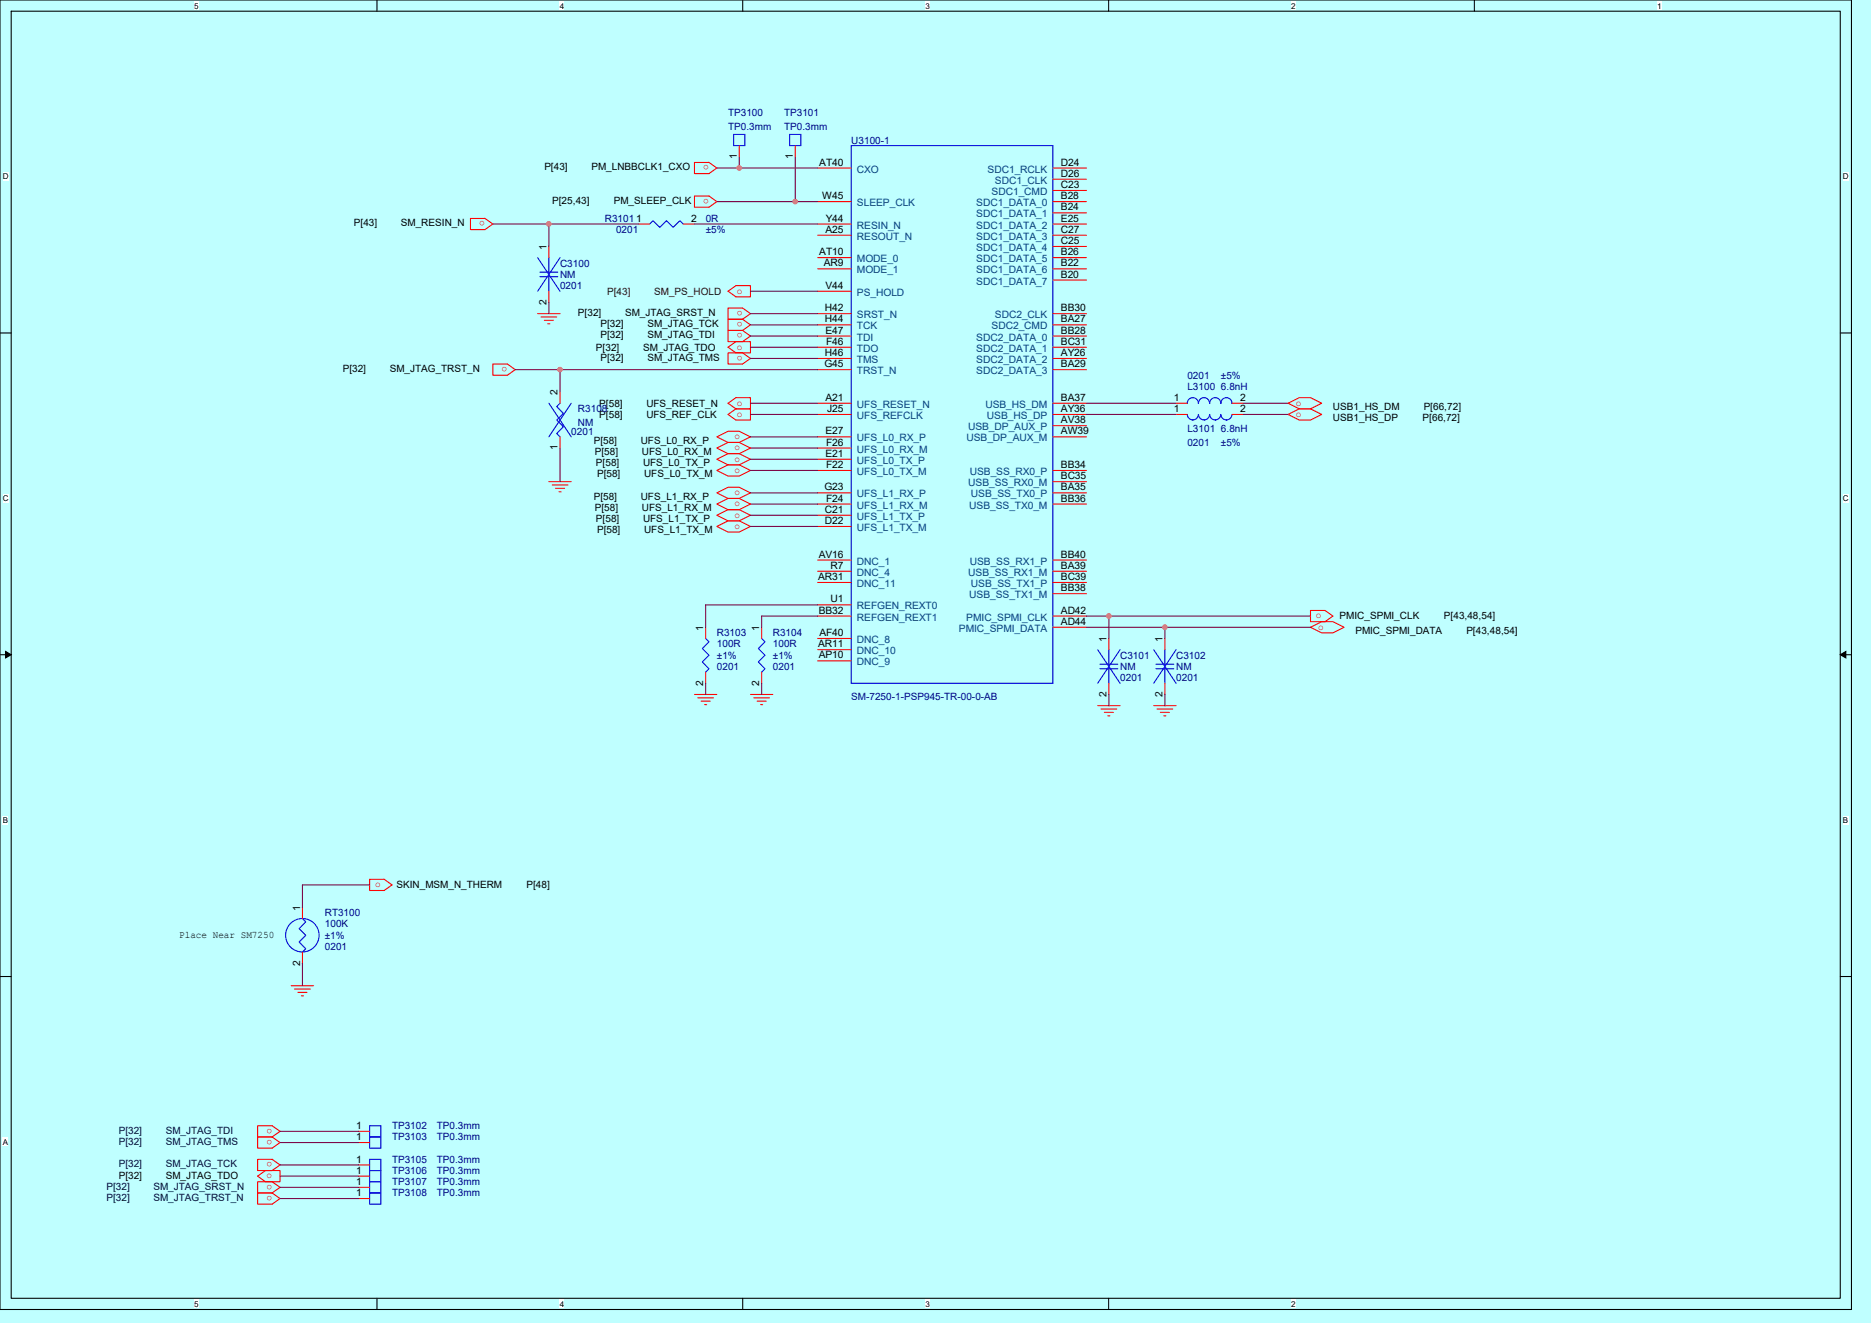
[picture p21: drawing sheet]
<svg xmlns="http://www.w3.org/2000/svg" width="297mm" height="210mm" viewBox="0 0 297 210" stroke-linecap="round" stroke-linejoin="round" font-family="sans-serif">
<defs><g id="words">
<g font-size="1.6" fill="#000080">
<text x="115.6" y="18.5">TP3100</text>
<text x="115.6" y="20.6">TP0.3mm</text>
<text x="124.5" y="18.5">TP3101</text>
<text x="124.5" y="20.6">TP0.3mm</text>
<text x="135.1" y="22.9">U3100-1</text>
<text x="96" y="35.2">R3101</text>
<text x="112" y="35.2">0R</text>
<text x="97.8" y="37">0201</text>
<text x="112" y="37">±5%</text>
<text x="88.9" y="42.3">C3100</text>
<text x="88.9" y="44.1">NM</text>
<text x="88.9" y="45.9">0201</text>
<text x="91.7" y="65.4">R3108</text>
<text x="188.5" y="61.9">L3100 6.8nH</text>
<text x="188.5" y="60.1">0201</text>
<text x="193.8" y="60.1">±5%</text>
<text x="90.7" y="69">0201</text>
<text x="91.7" y="67.6">NM</text>
<text x="188.5" y="68.6">L3101 6.8nH</text>
<text x="188.5" y="70.8">0201</text>
<text x="193.8" y="70.8">±5%</text>
<text x="113.8" y="101">R3103</text>
<text x="122.7" y="101">R3104</text>
<text x="113.8" y="102.8">100R</text>
<text x="113.8" y="104.5">±1%</text>
<text x="113.8" y="106.3">0201</text>
<text x="122.7" y="102.8">100R</text>
<text x="122.7" y="104.5">±1%</text>
<text x="122.7" y="106.3">0201</text>
<text x="177.8" y="104.5">C3101</text>
<text x="177.8" y="106.3">NM</text>
<text x="186.7" y="104.5">C3102</text>
<text x="186.7" y="106.3">NM</text>
<text x="135.1" y="111.1">SM-7250-1-PSP945-TR-00-0-AB</text>
<text x="177.8" y="108.1">0201</text>
<text x="186.7" y="108.1">0201</text>
<text x="51.6" y="145.4">RT3100</text>
<text x="51.6" y="147.2">100K</text>
<text x="51.6" y="149">±1%</text>
<text x="51.6" y="150.8">0201</text>
<text x="62.2" y="179.2">TP3102</text>
<text x="69.3" y="179.2">TP0.3mm</text>
<text x="62.2" y="181">TP3103</text>
<text x="62.2" y="184.6">TP3105</text>
<text x="69.3" y="181">TP0.3mm</text>
<text x="69.3" y="184.6">TP0.3mm</text>
<text x="62.2" y="189.9">TP3108</text>
<text x="62.2" y="188.1">TP3107</text>
<text x="62.2" y="186.3">TP3106</text>
<text x="69.3" y="189.9">TP0.3mm</text>
<text x="69.3" y="188.1">TP0.3mm</text>
<text x="69.3" y="186.3">TP0.3mm</text>
</g>
<g font-size="1.6">
<text x="86.4" y="27">P[43]</text>
<text x="93.9" y="27">PM_LNBBCLK1_CXO</text>
<text x="117" y="25.3" transform="rotate(-90 117 25.3)">1</text>
<text x="125.9" y="25.3" transform="rotate(-90 125.9 25.3)">1</text>
<text x="130" y="26.3">AT40</text>
<text x="168.4" y="29.8">C23</text>
<text x="168.4" y="28.1">D26</text>
<text x="168.4" y="26.3">D24</text>
<text x="56.2" y="35.9">P[43]</text>
<text x="63.7" y="35.9">SM_RESIN_N</text>
<text x="87.7" y="32.4">P[25,43]</text>
<text x="97.4" y="32.4">PM_SLEEP_CLK</text>
<text x="101" y="35.2">1</text>
<text x="109.7" y="35.2">2</text>
<text x="130.5" y="31.6">W45</text>
<text x="131.1" y="35.2">Y44</text>
<text x="168.4" y="33.4">B24</text>
<text x="168.4" y="35.2">E25</text>
<text x="168.4" y="31.6">B28</text>
<text x="86.7" y="39.6" transform="rotate(-90 86.7 39.6)">1</text>
<text x="130" y="40.5">AT10</text>
<text x="131" y="37">A25</text>
<text x="168.4" y="37">C27</text>
<text x="168.4" y="38.7">C25</text>
<text x="168.4" y="40.5">B26</text>
<text x="130.8" y="42.3">AR9</text>
<text x="131" y="45.8">V44</text>
<text x="168.4" y="44.1">B20</text>
<text x="168.4" y="42.3">B22</text>
<text x="86.7" y="48.4" transform="rotate(-90 86.7 48.4)">2</text>
<text x="91.7" y="50.1">P[32]</text>
<text x="95.3" y="51.9">P[32]</text>
<text x="95.3" y="53.7">P[32]</text>
<text x="99.2" y="50.1">SM_JTAG_SRST_N</text>
<text x="102.8" y="51.9">SM_JTAG_TCK</text>
<text x="102.8" y="53.7">SM_JTAG_TDI</text>
<text x="130.9" y="49.4">H42</text>
<text x="130.9" y="51.2">H44</text>
<text x="131" y="53">E47</text>
<text x="168.4" y="49.4">BB30</text>
<text x="168.4" y="51.2">BA27</text>
<text x="168.4" y="53">BB28</text>
<text x="54.4" y="59">P[32]</text>
<text x="61.9" y="59">SM_JTAG_TRST_N</text>
<text x="94.6" y="55.6">P[32]</text>
<text x="95.3" y="57.3">P[32]</text>
<text x="102.1" y="55.6">SM_JTAG_TDO</text>
<text x="102.8" y="57.3">SM_JTAG_TMS</text>
<text x="130.9" y="58.3">G45</text>
<text x="130.9" y="56.5">H46</text>
<text x="131.1" y="54.7">F46</text>
<text x="168.4" y="54.7">BC31</text>
<text x="168.4" y="56.5">AY26</text>
<text x="168.4" y="58.3">BA29</text>
<text x="88.5" y="62.7" transform="rotate(-90 88.5 62.7)">2</text>
<text x="95.1" y="64.5">P[58]</text>
<text x="102.6" y="64.5">UFS_RESET_N</text>
<text x="131" y="63.6">A21</text>
<text x="131.3" y="65.4">J25</text>
<text x="168.4" y="65.4">AY36</text>
<text x="168.4" y="63.6">BA37</text>
<text x="186.3" y="63.6">1</text>
<text x="186.3" y="65.4">1</text>
<text x="196.8" y="63.6">2</text>
<text x="196.8" y="65.4">2</text>
<text x="211.6" y="65.1">USB1_HS_DM</text>
<text x="226" y="65.1">P[66,72]</text>
<text x="88.5" y="71.5" transform="rotate(-90 88.5 71.5)">1</text>
<text x="94.2" y="70.4">P[58]</text>
<text x="95.1" y="66.3">P[58]</text>
<text x="101.7" y="70.4">UFS_L0_RX_P</text>
<text x="102.6" y="66.3">UFS_REF_CLK</text>
<text x="131" y="69">E27</text>
<text x="131.1" y="70.7">F26</text>
<text x="168.4" y="67.2">AV38</text>
<text x="168.4" y="69">AW39</text>
<text x="211.6" y="66.8">USB1_HS_DP</text>
<text x="225.8" y="66.8">P[66,72]</text>
<text x="94.4" y="72.2">P[58]</text>
<text x="94.6" y="74">P[58]</text>
<text x="94.8" y="75.7">P[58]</text>
<text x="101.9" y="72.2">UFS_L0_RX_M</text>
<text x="102.1" y="74">UFS_L0_TX_P</text>
<text x="102.2" y="75.7">UFS_L0_TX_M</text>
<text x="130.9" y="77.9">G23</text>
<text x="131" y="72.5">E21</text>
<text x="131.1" y="74.3">F22</text>
<text x="168.4" y="76.1">BC35</text>
<text x="168.4" y="74.3">BB34</text>
<text x="168.4" y="77.9">BA35</text>
<text x="94.2" y="79.3">P[58]</text>
<text x="94.4" y="81.1">P[58]</text>
<text x="94.6" y="82.8">P[58]</text>
<text x="101.7" y="79.3">UFS_L1_RX_P</text>
<text x="101.9" y="81.1">UFS_L1_RX_M</text>
<text x="102.1" y="82.8">UFS_L1_TX_P</text>
<text x="130.9" y="83.2">D22</text>
<text x="130.9" y="81.4">C21</text>
<text x="131.1" y="79.6">F24</text>
<text x="168.4" y="79.6">BB36</text>
<text x="94.8" y="84.6">P[58]</text>
<text x="102.2" y="84.6">UFS_L1_TX_M</text>
<text x="130" y="88.5">AV16</text>
<text x="168.4" y="88.5">BB40</text>
<text x="129.9" y="92.1">AR31</text>
<text x="131.8" y="95.6">U1</text>
<text x="131.8" y="90.3">R7</text>
<text x="168.4" y="92.1">BC39</text>
<text x="168.4" y="90.3">BA39</text>
<text x="168.4" y="93.9">BB38</text>
<text x="111.6" y="100.1" transform="rotate(-90 111.6 100.1)">1</text>
<text x="120.5" y="100.1" transform="rotate(-90 120.5 100.1)">1</text>
<text x="130" y="97.4">BB32</text>
<text x="130.1" y="101">AF40</text>
<text x="168.4" y="97.4">AD42</text>
<text x="168.4" y="99.2">AD44</text>
<text x="175.6" y="101.9" transform="rotate(-90 175.6 101.9)">1</text>
<text x="184.5" y="101.9" transform="rotate(-90 184.5 101.9)">1</text>
<text x="212.7" y="98.3">PMIC_SPMI_CLK</text>
<text x="215.2" y="100.6">PMIC_SPMI_DATA</text>
<text x="229.2" y="98.3">P[43,48,54]</text>
<text x="232.8" y="100.6">P[43,48,54]</text>
<text x="129.9" y="102.7">AR11</text>
<text x="130" y="104.5">AP10</text>
<text x="111.6" y="108.8" transform="rotate(-90 111.6 108.8)">2</text>
<text x="120.5" y="108.8" transform="rotate(-90 120.5 108.8)">2</text>
<text x="175.6" y="110.6" transform="rotate(-90 175.6 110.6)">2</text>
<text x="184.5" y="110.6" transform="rotate(-90 184.5 110.6)">2</text>
<text x="63" y="141">SKIN_MSM_N_THERM</text>
<text x="83.6" y="141">P[48]</text>
<text x="28.4" y="148.8">Place Near SM7250</text>
<text x="47.6" y="144.5" transform="rotate(-90 47.6 144.5)">1</text>
<text x="47.6" y="153.3" transform="rotate(-90 47.6 153.3)">2</text>
<text x="56.5" y="179.2">1</text>
<text x="56.5" y="181">1</text>
<text x="56.5" y="184.5">1</text>
<text x="18.8" y="187.2">P[32]</text>
<text x="26.3" y="187.2">SM_JTAG_TDO</text>
<text x="56.5" y="189.9">1</text>
<text x="56.5" y="188.1">1</text>
<text x="56.5" y="186.3">1</text>
</g>
<g font-size="1.6" fill="#f00">
<text x="112.5" y="26.2" transform="rotate(-180 112.5 26.2)">o</text>
<text x="77" y="35.1" transform="rotate(-180 77 35.1)">o</text>
<text x="112.5" y="31.6" transform="rotate(-180 112.5 31.6)">o</text>
<text x="117" y="46.6">o</text>
<text x="117.9" y="49.4" transform="rotate(-180 117.9 49.4)">o</text>
<text x="117.9" y="51.1" transform="rotate(-180 117.9 51.1)">o</text>
<text x="117.9" y="52.9" transform="rotate(-180 117.9 52.9)">o</text>
<text x="80.5" y="58.3" transform="rotate(-180 80.5 58.3)">o</text>
<text x="117" y="55.5">o</text>
<text x="117.9" y="56.5" transform="rotate(-180 117.9 56.5)">o</text>
<text x="117" y="64.4">o</text>
<text x="205.7" y="64.4">o</text>
<text x="116.6" y="69.7">o</text>
<text x="116.6" y="71.5">o</text>
<text x="117" y="66.1">o</text>
<text x="205.7" y="66.1">o</text>
<text x="116.6" y="75">o</text>
<text x="116.6" y="73.3">o</text>
<text x="116.6" y="78.6">o</text>
<text x="116.6" y="83.9">o</text>
<text x="116.6" y="82.1">o</text>
<text x="116.6" y="80.4">o</text>
<text x="208.9" y="98.1">o</text>
<text x="209.3" y="99.9">o</text>
<text x="59.6" y="140.8">o</text>
<text x="43.2" y="179.2" transform="rotate(-180 43.2 179.2)">o</text>
<text x="43.2" y="184.5" transform="rotate(-180 43.2 184.5)">o</text>
<text x="43.2" y="180.9" transform="rotate(-180 43.2 180.9)">o</text>
<text x="42.3" y="187">o</text>
<text x="43.2" y="188" transform="rotate(-180 43.2 188)">o</text>
<text x="43.2" y="189.8" transform="rotate(-180 43.2 189.8)">o</text>
</g>
<g font-size="1.6" fill="#004080">
<text x="136" y="27.4">CXO</text>
<text x="156.8" y="27.4">SDC1_RCLK</text>
<text x="157.9" y="29.2">SDC1_CLK</text>
<text x="136" y="32.7">SLEEP_CLK</text>
<text x="155" y="34.5">SDC1_DATA_1</text>
<text x="155" y="32.7">SDC1_DATA_0</text>
<text x="157.4" y="30.9">SDC1_CMD</text>
<text x="136" y="41.6">MODE_0</text>
<text x="136" y="38.1">RESOUT_N</text>
<text x="136" y="36.3">RESIN_N</text>
<text x="155" y="36.3">SDC1_DATA_2</text>
<text x="155" y="38.1">SDC1_DATA_3</text>
<text x="155" y="39.8">SDC1_DATA_4</text>
<text x="155" y="41.6">SDC1_DATA_5</text>
<text x="136" y="43.4">MODE_1</text>
<text x="136" y="46.9">PS_HOLD</text>
<text x="155" y="45.2">SDC1_DATA_7</text>
<text x="155" y="43.4">SDC1_DATA_6</text>
<text x="136" y="50.5">SRST_N</text>
<text x="136" y="52.3">TCK</text>
<text x="157.4" y="52.3">SDC2_CMD</text>
<text x="157.9" y="50.5">SDC2_CLK</text>
<text x="136" y="54.1">TDI</text>
<text x="136" y="57.6">TMS</text>
<text x="136" y="55.8">TDO</text>
<text x="136" y="59.4">TRST_N</text>
<text x="155" y="54.1">SDC2_DATA_0</text>
<text x="155" y="55.8">SDC2_DATA_1</text>
<text x="155" y="57.6">SDC2_DATA_2</text>
<text x="155" y="59.4">SDC2_DATA_3</text>
<text x="136" y="64.7">UFS_RESET_N</text>
<text x="156.4" y="64.7">USB_HS_DM</text>
<text x="136" y="71.8">UFS_L0_RX_M</text>
<text x="136" y="66.5">UFS_REFCLK</text>
<text x="136" y="70.1">UFS_L0_RX_P</text>
<text x="153.4" y="70.1">USB_DP_AUX_M</text>
<text x="153.7" y="68.3">USB_DP_AUX_P</text>
<text x="156.7" y="66.5">USB_HS_DP</text>
<text x="136" y="75.4">UFS_L0_TX_M</text>
<text x="136" y="73.6">UFS_L0_TX_P</text>
<text x="153.7" y="77.2">USB_SS_RX0_M</text>
<text x="153.9" y="75.4">USB_SS_RX0_P</text>
<text x="136" y="80.7">UFS_L1_RX_M</text>
<text x="136" y="82.5">UFS_L1_TX_P</text>
<text x="136" y="79">UFS_L1_RX_P</text>
<text x="153.9" y="80.7">USB_SS_TX0_M</text>
<text x="154.1" y="79">USB_SS_TX0_P</text>
<text x="136" y="84.3">UFS_L1_TX_M</text>
<text x="136" y="89.6">DNC_1</text>
<text x="153.9" y="89.6">USB_SS_RX1_P</text>
<text x="136" y="91.4">DNC_4</text>
<text x="136" y="93.2">DNC_11</text>
<text x="153.7" y="91.4">USB_SS_RX1_M</text>
<text x="153.9" y="95">USB_SS_TX1_M</text>
<text x="154.1" y="93.2">USB_SS_TX1_P</text>
<text x="136" y="96.7">REFGEN_REXT0</text>
<text x="136" y="98.5">REFGEN_REXT1</text>
<text x="152.2" y="100.3">PMIC_SPMI_DATA</text>
<text x="153.4" y="98.5">PMIC_SPMI_CLK</text>
<text x="136" y="102.1">DNC_8</text>
<text x="136" y="105.6">DNC_9</text>
<text x="136" y="103.8">DNC_10</text>
</g>
<g font-size="1.6" fill="#400000">
<text x="96.4" y="46.8">P[43]</text>
<text x="103.9" y="46.8">SM_PS_HOLD</text>
</g>
<g font-size="1.6" fill="#000040">
<text x="18.8" y="179.9">P[32]</text>
<text x="26.3" y="179.9">SM_JTAG_TDI</text>
<text x="18.8" y="185.3">P[32]</text>
<text x="18.8" y="181.7">P[32]</text>
<text x="26.3" y="185.3">SM_JTAG_TCK</text>
<text x="26.3" y="181.7">SM_JTAG_TMS</text>
<text x="16.9" y="188.8">P[32]</text>
<text x="16.9" y="190.6">P[32]</text>
<text x="24.4" y="188.8">SM_JTAG_SRST_N</text>
<text x="24.4" y="190.6">SM_JTAG_TRST_N</text>
</g>
<g font-size="1.3">
<text x="30.8" y="1.4">5</text>
<text x="88.9" y="1.4">4</text>
<text x="146.9" y="1.4">3</text>
<text x="205" y="1.4">2</text>
<text x="263" y="1.4">1</text>
<text x=".4" y="28.5">D</text>
<text x="292.5" y="28.5">D</text>
<text x=".4" y="79.5">C</text>
<text x="292.5" y="79.5">C</text>
<text x=".4" y="130.6">B</text>
<text x="292.5" y="130.6">B</text>
<text x=".4" y="181.7">A</text>
<text x="30.8" y="207.4">5</text>
<text x="88.9" y="207.4">4</text>
<text x="146.9" y="207.4">3</text>
<text x="205" y="207.4">2</text>
</g>
</g></defs>
<path d="M0 0h297v210h-297z" fill="#bfffff"/>
<path d="M0 0h293.9v207.9h-293.9zM1.8 1.8h290.3v204.3h-290.3z" fill="none" stroke="#000" stroke-width=".17"/>
<g fill="#fff">
<path d="M30.8 .2h.7v1.4h-.7z"/>
<path d="M30.8 206.3h.7v1.4h-.7z"/>
</g>
<path d="M59.8 0v1.8M59.8 206.1v1.8" fill="none" stroke="#000" stroke-width=".17"/>
<g fill="#fff">
<path d="M88.9 .2h.7v1.4h-.7z"/>
<path d="M88.9 206.3h.7v1.4h-.7z"/>
</g>
<path d="M117.9 0v1.8M117.9 206.1v1.8" fill="none" stroke="#000" stroke-width=".17"/>
<g fill="#fff">
<path d="M146.9 .2h.7v1.4h-.7z"/>
<path d="M146.9 206.3h.7v1.4h-.7z"/>
</g>
<path d="M176 0v1.8M176 206.1v1.8" fill="none" stroke="#000" stroke-width=".17"/>
<g fill="#fff">
<path d="M205 .2h.7v1.4h-.7z"/>
<path d="M205 206.3h.7v1.4h-.7z"/>
</g>
<path d="M234 0v1.8" fill="none" stroke="#000" stroke-width=".17"/>
<g fill="#fff">
<path d="M263.1 .2h.7v1.4h-.7z"/>
<path d="M.4 27.3h1v1.4h-1z"/>
<path d="M292.6 27.3h.9v1.4h-.9z"/>
<path d="M.4 78.4h1v1.4h-1z"/>
<path d="M292.6 78.4h.9v1.4h-.9z"/>
</g>
<path d="M0 52.9h1.8M292.1 52.9h1.8" fill="none" stroke="#000" stroke-width=".17"/>
<g fill="#fff">
<path d="M.4 129.5h.9v1.4h-.9z"/>
<path d="M292.6 129.5h.8v1.4h-.8z"/>
</g>
<path d="M0 103.9h1.8M292.1 103.9h1.8" fill="none" stroke="#000" stroke-width=".17"/>
<path d="M.9 103.4l.9 .5-.9 .5zM292.1 103.9l.9-.5v1z" fill="#000" stroke="#000" stroke-width=".16"/>
<path d="M.4 180.5h.9v1.4h-.9z" fill="#fff"/>
<path d="M0 155h1.8M292.1 155h1.8" fill="none" stroke="#000" stroke-width=".17"/>
<g fill="none" stroke="#f00" stroke-width=".17">
<path d="M74.7 34.7h2.3l1.2 .9-1.2 .8h-2.3zM87.1 39.1v1.8M101.3 35.6h1.8M108.5 35.6h1.7M110.2 25.8h2.3l1.3 .9-1.3 .9h-2.3zM110.2 31.1h2.3l1.3 .9-1.3 .9h-2.3zM117.3 23.1v1.8M126.2 23.1v1.8M129.8 26.7h5.3M129.8 37.3h5.3M129.8 35.6h5.3M129.8 32h5.3"/>
<path d="M167.1 28.4h5.4M167.1 30.2h5.4M167.1 33.8h5.4M167.1 35.6h5.4M167.1 37.3h5.4M167.1 39.1h5.4M167.1 26.7h5.4M167.1 32h5.4M78.2 57.8h2.3l1.3 .9-1.3 .9h-2.3zM85.3 49.8h3.6M85.9 50.3h2.5M86.4 50.8h1.4"/>
<path d="M87 51.4h.3M87.1 46.2v1.8M115.6 46.2l1.2-.9h2.3v1.8h-2.3zM115.6 55.1l1.2-.9h2.3v1.8h-2.3zM115.6 48.9h2.3l1.2 .9-1.2 .9h-2.3zM115.6 52.5h2.3l1.2 .8-1.2 .9h-2.3zM115.6 56h2.3l1.2 .9-1.2 .9h-2.3zM117.9 50.7l1.2 .9-1.2 .9M117.9 50.7h-2.3v1.8h2.3M129.8 40.9h5.3M129.8 42.7h5.3M129.8 46.2h5.3"/>
<path d="M129.8 49.8h5.3M129.8 51.6h5.3M129.8 53.3h5.3M129.8 56.9h5.3M129.8 55.1h5.3M129.8 58.7h5.3M167.1 40.9h5.4M167.1 44.4h5.4M167.1 49.8h5.4M167.1 51.6h5.4M167.1 53.3h5.4M167.1 55.1h5.4"/>
<path d="M167.1 42.7h5.4M167.1 56.9h5.4M167.1 58.7h5.4M87.1 76.5h3.6M87.7 77h2.4M88.2 77.5h1.4M88.7 78.1h.4M88.9 69.3v1.8M88.9 62.2v1.8M113.8 69.3l1.8-.8h1.7l1.8 .8-1.8 .9h-1.7zM113.8 74.7l1.8-.9h1.7l1.8 .9-1.8 .9h-1.7zM113.8 72.9l1.8-.9h1.7l1.8 .9-1.8 .9h-1.7z"/>
<path d="M113.8 71.1l1.8-.9h1.7l1.8 .9-1.8 .9h-1.7zM113.8 78.2l1.8-.9h1.7l1.8 .9-1.8 .9h-1.7zM115.6 65.8l1.2-.9h2.3v1.8h-2.3zM115.6 64l1.2-.9h2.3v1.8h-2.3zM129.8 64h5.3M129.8 71.1h5.3M129.8 74.7h5.3M129.8 72.9h5.3M129.8 65.8h5.3M129.8 69.3h5.3M129.8 78.2h5.3M167.1 69.3h5.4"/>
<path d="M167.1 67.6h5.4M167.1 65.8h5.4M167.1 76.5h5.4M167.1 74.7h5.4M167.1 78.2h5.4M167.1 64h5.4M186.7 64h1.8M186.7 65.8h1.8M195.6 64h1.8M195.6 65.8h1.8M204.5 64l1.7-.9h1.8l1.8 .9-1.8 .9h-1.8zM204.5 65.8l1.7-.9h1.8l1.8 .9-1.8 .9h-1.8z"/>
<path d="M112 99.6v1.7M113.8 83.6l1.8-.9h1.7l1.8 .9-1.8 .9h-1.7zM113.8 81.8l1.8-.9h1.7l1.8 .9-1.8 .9h-1.7zM113.8 80l1.8-.9h1.7l1.8 .9-1.8 .9h-1.7zM120.9 99.6v1.7M129.8 96h5.3M129.8 97.8h5.3M129.8 80h5.3M129.8 83.6h5.3M129.8 81.8h5.3M129.8 88.9h5.3M129.8 90.7h5.3"/>
<path d="M129.8 92.5h5.3M167.1 97.8h5.4M167.1 99.6h5.4M167.1 90.7h5.4M167.1 88.9h5.4M167.1 80h5.4M167.1 94.2h5.4M167.1 92.5h5.4M208 96.9h2.3l1.3 .9-1.3 .9h-2.3zM208 99.6l1.8-.9h1.8l1.8 .9-1.8 .9h-1.8zM110.2 110.2h3.6M110.8 110.8h2.5"/>
<path d="M111.3 111.3h1.4M111.8 111.8h.4M112 106.7v1.8M119.1 110.2h3.6M119.7 110.8h2.5M120.2 111.3h1.4M120.7 111.8h.4M120.9 106.7v1.8M129.8 101.3h5.3M129.8 104.9h5.3M129.8 103.1h5.3M174.2 112h3.6"/>
<path d="M174.8 112.5h2.5M175.3 113.1h1.4M175.9 113.6h.3M176 101.3v1.8M176 108.5v1.7M183.1 112h3.6M183.7 112.5h2.5M184.2 113.1h1.4M184.7 113.6h.4M184.9 101.3v1.8M184.9 108.5v1.7M58.7 139.6h2.3l1.2 .9-1.2 .9h-2.3z"/>
<path d="M46.2 156.5h3.6M46.8 157h2.5M47.3 157.5h1.4M47.8 158.1h.4M48 144v1.8M48 151.1v1.8M40.9 178.7h2.3l1.2 .9-1.2 .9h-2.3zM56.9 179.6h1.8M40.9 186.7l1.2-.9h2.3v1.8h-2.3zM40.9 187.6h2.3l1.2 .9-1.2 .9h-2.3zM40.9 189.4h2.3l1.2 .8-1.2 .9h-2.3zM40.9 184h2.3l1.2 .9-1.2 .9h-2.3z"/>
<path d="M40.9 180.5h2.3l1.2 .9-1.2 .8h-2.3zM56.9 190.2h1.8M56.9 188.5h1.8M56.9 181.4h1.8M56.9 186.7h1.8M56.9 184.9h1.8"/>
</g>
<g fill="none" stroke="#00f" stroke-width=".17">
<path d="M103.1 35.6l.6-.6 1 1.1 1.1-1.1 1 1.1 1.1-1.1 .6 .6M116.5 21.3h1.7v1.8h-1.7zM125.3 21.3h1.8v1.8h-1.8zM135.1 23.1h32v85.4h-32zM85.3 40.9l3.6 5.3M85.7 43.2h2.8M85.7 43.9h2.8M87.1 40.9v2.3M87.1 43.9v2.3M88.9 40.9l-3.6 5.3M87.1 64l3.6 5.3M88.9 64l-.5 .5 1 1.1-1 1.1 1 1-1 1.1 .5 .5"/>
<path d="M90.7 64l-3.6 5.3M188.5 64a.88 .88 0 0 1 .9-.9 .88 .88 0 0 1 .8 .9M188.5 65.8a.88 .88 0 0 0 .9 .9 .88 .88 0 0 0 .8-.9M190.2 64a.88 .88 0 0 1 .9-.9 .88 .88 0 0 1 .9 .9M190.2 65.8a.88 .88 0 0 0 .9 .9 .88 .88 0 0 0 .9-.9M192 64a.88 .88 0 0 1 .9-.9 .88 .88 0 0 1 .9 .9M192 65.8a.88 .88 0 0 0 .9 .9 .88 .88 0 0 0 .9-.9M193.8 64a.88 .88 0 0 1 .9-.9 .88 .88 0 0 1 .9 .9M193.8 65.8a.88 .88 0 0 0 .9 .9 .88 .88 0 0 0 .9-.9M112 101.3l.5 .6-1 1.1 1 1-1 1.1 1 1.1-.5 .5M120.9 101.3l.5 .6-1 1.1 1 1-1 1.1 1 1.1-.5 .5M174.2 103.1l3.6 5.4"/>
<path d="M174.6 105.4h2.8M174.6 106.2h2.8M176 103.1v2.3M176 106.2v2.3M177.8 103.1l-3.6 5.4M183.1 103.1l3.6 5.4M183.5 105.4h2.8M183.5 106.2h2.8M184.9 103.1v2.3M184.9 106.2v2.3M186.7 103.1l-3.6 5.4M48 145.8l.5 .5-1 1.1 1 1.1-1 1 1 1.1-.5 .5"/>
<path d="M58.7 178.7h1.8v1.8h-1.8zM58.7 189.4h1.8v1.7h-1.8zM58.7 187.6h1.8v1.8h-1.8zM58.7 180.5h1.8v1.7h-1.8zM58.7 185.8h1.8v1.8h-1.8zM58.7 184h1.8v1.8h-1.8z"/>
<circle cx="48" cy="148.5" r="2.66"/>
</g>
<g fill="none" stroke="#800040" stroke-width=".17">
<path d="M78.2 35.6h8.9M87.1 35.6h14.2M87.1 35.6v3.5M110.2 35.6h19.6M113.8 32h12.4M113.8 26.7h3.5M117.3 24.9v1.8M117.3 26.7h12.5M126.2 24.9v7.1M126.2 32h3.6M81.8 58.7h7.1M87.1 48v1.8"/>
<path d="M119.1 46.2h10.7M119.1 49.8h10.7M119.1 51.6h10.7M119.1 53.3h10.7M119.1 56.9h10.7M119.1 55.1h10.7M129.8 58.7h-40.9v3.5M88.9 71.1v5.4M119.1 65.8h10.7M119.1 64h10.7M119.1 71.1h10.7M119.1 69.3h10.7"/>
<path d="M119.1 74.7h10.7M119.1 72.9h10.7M119.1 78.2h10.7M172.5 64h14.2M172.5 65.8h14.2M197.4 64h7.1M197.4 65.8h7.1M119.1 80h10.7M119.1 83.6h10.7M119.1 81.8h10.7M129.8 97.8h-8.9v1.8M129.8 96h-17.8v3.6"/>
<path d="M172.5 99.6h12.4M172.5 97.8h3.5M208 99.6h-23.1v1.7M208 97.8h-32v3.5M112 108.5v1.7M120.9 108.5v1.7M176 110.2v1.8M184.9 110.2v1.8M48 152.9v3.6M58.7 140.5h-10.7v3.5M44.5 179.6h12.4M44.5 186.7h12.4"/>
<path d="M44.5 184.9h12.4M44.5 181.4h12.4M44.5 188.5h12.4M44.5 190.2h12.4"/>
</g>
<g fill="#f0f" stroke="#f0f" stroke-width=".17">
<circle cx="87.1" cy="35.5" r=".35"/>
<circle cx="176" cy="97.8" r=".35"/>
<circle cx="184.9" cy="99.6" r=".35"/>
<circle cx="126.2" cy="32" r=".35"/>
<circle cx="117.3" cy="26.7" r=".35"/>
<circle cx="88.9" cy="58.7" r=".35"/>
</g>
<use href="#words"/>
</svg>
